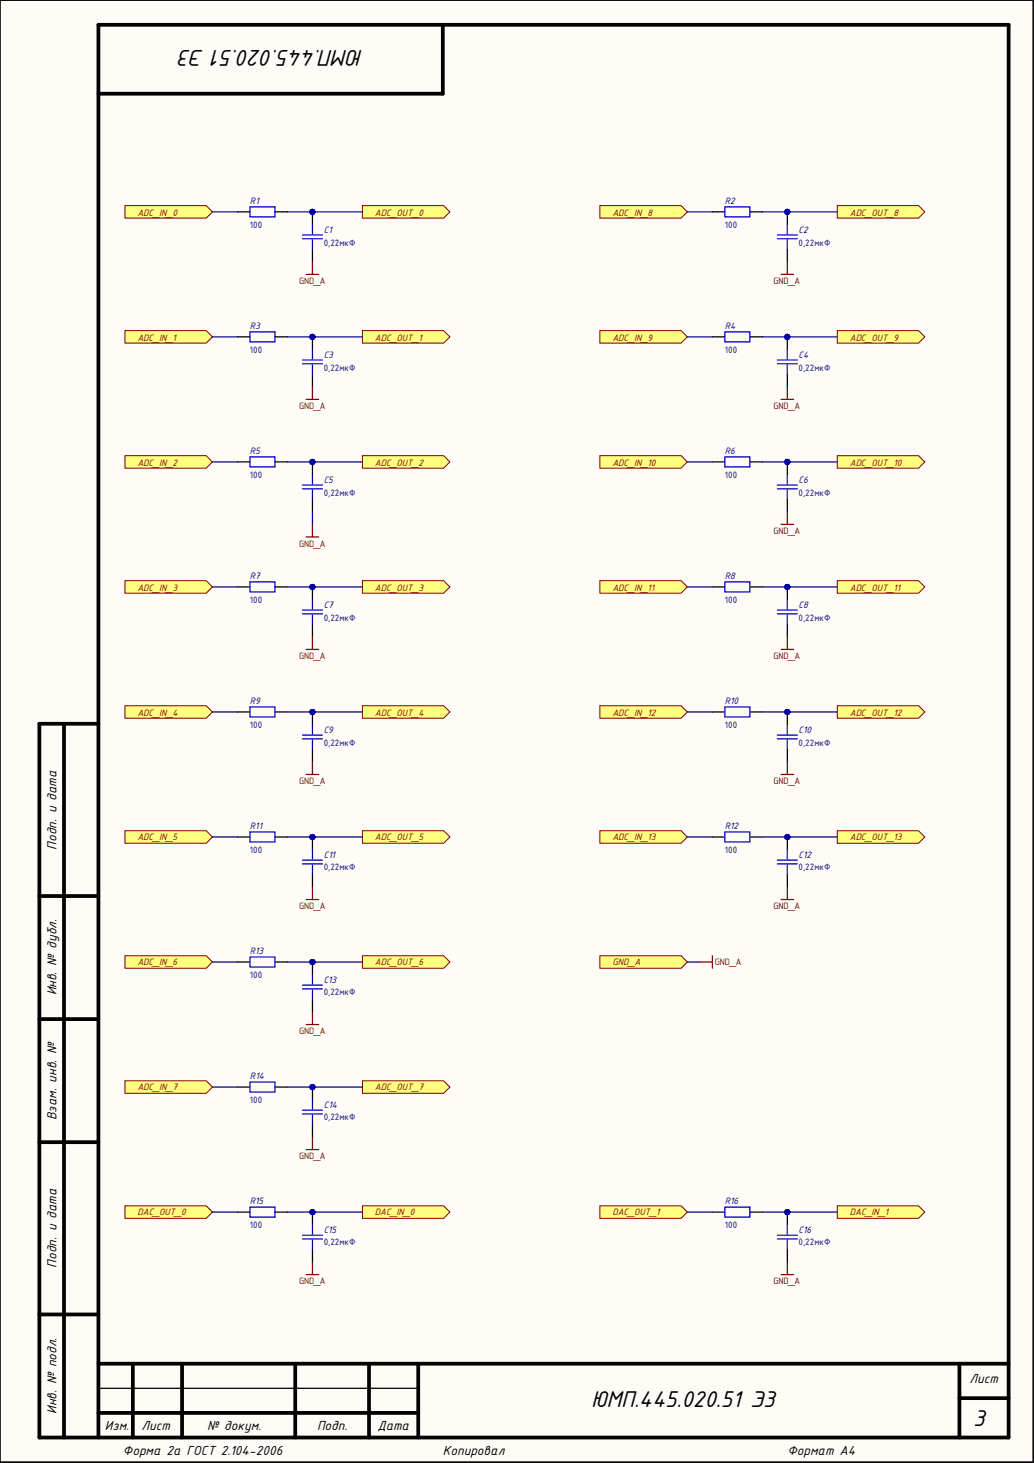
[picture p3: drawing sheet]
<svg xmlns="http://www.w3.org/2000/svg" width="210mm" height="297mm" viewBox="0 0 210 297" stroke-linecap="round" stroke-linejoin="round" font-family="sans-serif">
<defs><g id="words">
<g font-size="5">
<text x="73.7" y="10.3" transform="rotate(-180 73.7 10.3)">ЮМП.445.020.51 Э3</text>
<text x="120" y="285.6">ЮМП.445.020.51 Э3</text>
<text x="197.6" y="289.6">3</text>
</g>
<g font-size="2.9">
<text x="11.5" y="172.5" transform="rotate(-90 11.5 172.5)">Подп. и дата</text>
<text x="11.5" y="202.1" transform="rotate(-90 11.5 202.1)">Инв. № дубл.</text>
<text x="11.5" y="227.4" transform="rotate(-90 11.5 227.4)">Взам. инв. №</text>
<text x="11.5" y="257.4" transform="rotate(-90 11.5 257.4)">Подп. и дата</text>
<text x="196.8" y="280.9">Лист</text>
<text x="11.5" y="287.1" transform="rotate(-90 11.5 287.1)">Инв. № подл.</text>
<text x="21.3" y="290.4">Изм.</text>
<text x="28.8" y="290.4">Лист</text>
<text x="42" y="290.4">№ докум.</text>
<text x="64.4" y="290.4">Подп.</text>
<text x="76.6" y="290.4">Дата</text>
<text x="24.9" y="295.4">Форма 2а ГОСТ 2.104-2006</text>
<text x="89.9" y="295.4">Копировал</text>
<text x="159.8" y="295.4">Формат А4</text>
</g>
<g font-size="2" fill="#000080">
<text x="50.7" y="41.5">R1</text>
<text x="147.2" y="41.5">R2</text>
<text x="50.7" y="46.3">100</text>
<text x="65.7" y="47.3">C1</text>
<text x="147.2" y="46.3">100</text>
<text x="162.1" y="47.3">C2</text>
<text x="65.7" y="49.9">0,22мкФ</text>
<text x="162.1" y="49.9">0,22мкФ</text>
<text x="50.7" y="71.7">100</text>
<text x="50.7" y="66.9">R3</text>
<text x="147.2" y="71.7">100</text>
<text x="147.2" y="66.9">R4</text>
<text x="65.7" y="72.7">C3</text>
<text x="65.7" y="75.2">0,22мкФ</text>
<text x="162.1" y="72.7">C4</text>
<text x="162.1" y="75.2">0,22мкФ</text>
<text x="50.7" y="92.3">R5</text>
<text x="147.2" y="92.3">R6</text>
<text x="50.7" y="97.1">100</text>
<text x="65.7" y="98.1">C5</text>
<text x="65.7" y="100.6">0,22мкФ</text>
<text x="147.2" y="97.1">100</text>
<text x="162.1" y="98.1">C6</text>
<text x="162.1" y="100.6">0,22мкФ</text>
<text x="50.7" y="117.6">R7</text>
<text x="147.2" y="117.6">R8</text>
<text x="50.7" y="122.5">100</text>
<text x="65.7" y="123.5">C7</text>
<text x="147.2" y="122.5">100</text>
<text x="162.1" y="123.5">C8</text>
<text x="65.7" y="126">0,22мкФ</text>
<text x="162.1" y="126">0,22мкФ</text>
<text x="50.7" y="143">R9</text>
<text x="147.2" y="143">R10</text>
<text x="50.7" y="147.9">100</text>
<text x="65.7" y="148.9">C9</text>
<text x="147.2" y="147.9">100</text>
<text x="162.1" y="148.9">C10</text>
<text x="65.7" y="151.4">0,22мкФ</text>
<text x="162.1" y="151.4">0,22мкФ</text>
<text x="50.7" y="173.2">100</text>
<text x="50.7" y="168.3">R11</text>
<text x="147.2" y="173.2">100</text>
<text x="147.2" y="168.3">R12</text>
<text x="65.7" y="174.2">C11</text>
<text x="65.7" y="176.7">0,22мкФ</text>
<text x="162.1" y="174.2">C12</text>
<text x="162.1" y="176.7">0,22мкФ</text>
<text x="50.7" y="193.7">R13</text>
<text x="50.7" y="198.5">100</text>
<text x="65.7" y="199.6">C13</text>
<text x="65.7" y="202.1">0,22мкФ</text>
<text x="50.7" y="219.1">R14</text>
<text x="50.7" y="223.9">100</text>
<text x="65.7" y="225">C14</text>
<text x="65.7" y="227.5">0,22мкФ</text>
<text x="50.7" y="244.5">R15</text>
<text x="147.2" y="244.5">R16</text>
<text x="50.7" y="249.3">100</text>
<text x="65.7" y="250.3">C15</text>
<text x="147.2" y="249.3">100</text>
<text x="162.1" y="250.3">C16</text>
<text x="65.7" y="252.9">0,22мкФ</text>
<text x="162.1" y="252.9">0,22мкФ</text>
</g>
<g font-size="2" fill="#800000">
<text x="27.9" y="43.8">ADC_IN_0</text>
<text x="76.1" y="43.8">ADC_OUT_0</text>
<text x="124.3" y="43.8">ADC_IN_8</text>
<text x="172.5" y="43.8">ADC_OUT_8</text>
<text x="60.7" y="57.7">GND_A</text>
<text x="157.1" y="57.7">GND_A</text>
<text x="27.9" y="69.2">ADC_IN_1</text>
<text x="76.1" y="69.2">ADC_OUT_1</text>
<text x="124.3" y="69.2">ADC_IN_9</text>
<text x="172.5" y="69.2">ADC_OUT_9</text>
<text x="60.7" y="83.1">GND_A</text>
<text x="157.1" y="83.1">GND_A</text>
<text x="27.9" y="94.5">ADC_IN_2</text>
<text x="76.1" y="94.5">ADC_OUT_2</text>
<text x="124.3" y="94.5">ADC_IN_10</text>
<text x="172.5" y="94.5">ADC_OUT_10</text>
<text x="60.7" y="111">GND_A</text>
<text x="157.1" y="108.5">GND_A</text>
<text x="27.9" y="119.9">ADC_IN_3</text>
<text x="76.1" y="119.9">ADC_OUT_3</text>
<text x="124.3" y="119.9">ADC_IN_11</text>
<text x="172.5" y="119.9">ADC_OUT_11</text>
<text x="60.7" y="133.9">GND_A</text>
<text x="157.1" y="133.9">GND_A</text>
<text x="27.9" y="145.3">ADC_IN_4</text>
<text x="76.1" y="145.3">ADC_OUT_4</text>
<text x="124.3" y="145.3">ADC_IN_12</text>
<text x="172.5" y="145.3">ADC_OUT_12</text>
<text x="60.7" y="159.3">GND_A</text>
<text x="157.1" y="159.3">GND_A</text>
<text x="27.9" y="170.6">ADC_IN_5</text>
<text x="76.1" y="170.6">ADC_OUT_5</text>
<text x="124.3" y="170.6">ADC_IN_13</text>
<text x="172.5" y="170.6">ADC_OUT_13</text>
<text x="60.7" y="184.6">GND_A</text>
<text x="157.1" y="184.6">GND_A</text>
<text x="27.9" y="196">ADC_IN_6</text>
<text x="76.1" y="196">ADC_OUT_6</text>
<text x="124.3" y="196">GND_A</text>
<text x="145.1" y="196">GND_A</text>
<text x="60.7" y="210">GND_A</text>
<text x="27.9" y="221.4">ADC_IN_7</text>
<text x="76.1" y="221.4">ADC_OUT_7</text>
<text x="60.7" y="235.4">GND_A</text>
<text x="27.9" y="246.8">DAC_OUT_0</text>
<text x="76.1" y="246.8">DAC_IN_0</text>
<text x="124.3" y="246.8">DAC_OUT_1</text>
<text x="172.5" y="246.8">DAC_IN_1</text>
<text x="60.7" y="260.7">GND_A</text>
<text x="157.1" y="260.7">GND_A</text>
</g>
</g></defs>
<path d="M0 0h209.7v296.9h-209.7z" fill-rule="evenodd" fill="#fffcf8"/>
<path d="M0 0h209.7v296.9h-209.7z" fill="none" stroke="#000" stroke-width=".2"/>
<path d="M0 0h209.7v296.9h-209.7z" fill-rule="evenodd" fill="#fffcf8"/>
<path d="M0 0h209.7v296.9h-209.7z" fill="none" stroke="#000" stroke-width=".2"/>
<g fill="none" stroke="#000" stroke-width=".76">
<path d="M89.9 5v14h-69.9M13 147v144.9M20 147h-12v144.9h196.8v-286.9h-184.8v286.9M8 181.9h12M8 206.9h12M8 231.9h12M8 266.9h12M20 276.9h184.8M27 276.9v15M37 276.9v15M59.9 276.9v15M74.9 276.9v15"/>
<path d="M84.9 276.9v15M194.8 276.9v15M20 286.9h64.9M194.8 283.9h10"/>
</g>
<path d="M0 0h209.7v296.9h-209.7zM48.2 43h2.5M55.8 43h2.6M20 281.9h64.9" fill="none" stroke="#000" stroke-width=".25"/>
<path d="M50.7 42h5.1v2h-5.1z" fill="none" stroke="#00f" stroke-width=".25"/>
<path d="M25.4 41.7h16.5l1.2 1.3-1.2 1.3h-16.5z" fill-rule="evenodd" fill="#ffff80"/>
<path d="M25.4 41.7h16.5l1.2 1.3-1.2 1.3h-16.5z" fill="none" stroke="#800000" stroke-width=".2"/>
<path d="M73.6 41.7h16.5l1.2 1.3-1.2 1.3h-16.5z" fill-rule="evenodd" fill="#ffff80"/>
<path d="M73.6 41.7h16.5l1.2 1.3-1.2 1.3h-16.5z" fill="none" stroke="#800000" stroke-width=".2"/>
<circle cx="63.4" cy="43" r=".51" fill="#000080"/>
<circle cx="63.4" cy="43" r=".51" fill="none" stroke="#000080" stroke-width=".2"/>
<path d="M63.4 43v2.6M63.4 50.6v2.6" fill="none" stroke="#000" stroke-width=".25"/>
<circle cx="63.4" cy="43" r=".51" fill="#000080"/>
<circle cx="63.4" cy="43" r=".51" fill="none" stroke="#000080" stroke-width=".2"/>
<path d="M61.4 47.7h4.1M61.4 48.5h4.1M63.4 45.6v2M63.4 48.6v2M50.7 67.4h5.1v2h-5.1z" fill="none" stroke="#00f" stroke-width=".25"/>
<path d="M62.2 55.7h2.5M63.4 53.2v2.5" fill="none" stroke="#800000" stroke-width=".25"/>
<path d="M48.2 68.4h2.5M55.8 68.4h2.6" fill="none" stroke="#000" stroke-width=".25"/>
<path d="M25.4 67.1h16.5l1.2 1.3-1.2 1.3h-16.5z" fill-rule="evenodd" fill="#ffff80"/>
<path d="M25.4 67.1h16.5l1.2 1.3-1.2 1.3h-16.5z" fill="none" stroke="#800000" stroke-width=".2"/>
<path d="M73.6 67.1h16.5l1.2 1.3-1.2 1.3h-16.5z" fill-rule="evenodd" fill="#ffff80"/>
<path d="M73.6 67.1h16.5l1.2 1.3-1.2 1.3h-16.5z" fill="none" stroke="#800000" stroke-width=".2"/>
<circle cx="63.4" cy="68.4" r=".51" fill="#000080"/>
<circle cx="63.4" cy="68.4" r=".51" fill="none" stroke="#000080" stroke-width=".2"/>
<path d="M63.4 68.4v2.5M63.4 76v2.6" fill="none" stroke="#000" stroke-width=".25"/>
<circle cx="63.4" cy="68.4" r=".51" fill="#000080"/>
<circle cx="63.4" cy="68.4" r=".51" fill="none" stroke="#000080" stroke-width=".2"/>
<path d="M61.4 73.1h4.1M61.4 73.9h4.1M63.4 70.9v2.1M63.4 74v2M50.7 92.8h5.1v2h-5.1z" fill="none" stroke="#00f" stroke-width=".25"/>
<path d="M63.4 78.6v2.5M62.2 81.1h2.5" fill="none" stroke="#800000" stroke-width=".25"/>
<path d="M48.2 93.8h2.5M55.8 93.8h2.6" fill="none" stroke="#000" stroke-width=".25"/>
<path d="M25.4 92.5h16.5l1.2 1.3-1.2 1.3h-16.5z" fill-rule="evenodd" fill="#ffff80"/>
<path d="M25.4 92.5h16.5l1.2 1.3-1.2 1.3h-16.5z" fill="none" stroke="#800000" stroke-width=".2"/>
<path d="M73.6 92.5h16.5l1.2 1.3-1.2 1.3h-16.5z" fill-rule="evenodd" fill="#ffff80"/>
<path d="M73.6 92.5h16.5l1.2 1.3-1.2 1.3h-16.5z" fill="none" stroke="#800000" stroke-width=".2"/>
<circle cx="63.4" cy="93.8" r=".51" fill="#000080"/>
<circle cx="63.4" cy="93.8" r=".51" fill="none" stroke="#000080" stroke-width=".2"/>
<path d="M63.4 93.8v2.5M63.4 101.4v2.5" fill="none" stroke="#000" stroke-width=".25"/>
<circle cx="63.4" cy="93.8" r=".51" fill="#000080"/>
<circle cx="63.4" cy="93.8" r=".51" fill="none" stroke="#000080" stroke-width=".2"/>
<path d="M61.4 98.5h4.1M61.4 99.2h4.1M63.4 96.3v2.1M63.4 99.4v2M50.7 118.2h5.1v2h-5.1z" fill="none" stroke="#00f" stroke-width=".25"/>
<path d="M62.2 109h2.5M63.4 106.5v2.5" fill="none" stroke="#800000" stroke-width=".25"/>
<path d="M48.2 119.2h2.5M55.8 119.2h2.6" fill="none" stroke="#000" stroke-width=".25"/>
<path d="M25.4 117.9h16.5l1.2 1.3-1.2 1.2h-16.5z" fill-rule="evenodd" fill="#ffff80"/>
<path d="M25.4 117.9h16.5l1.2 1.3-1.2 1.2h-16.5z" fill="none" stroke="#800000" stroke-width=".2"/>
<path d="M73.6 117.9h16.5l1.2 1.3-1.2 1.2h-16.5z" fill-rule="evenodd" fill="#ffff80"/>
<path d="M73.6 117.9h16.5l1.2 1.3-1.2 1.2h-16.5z" fill="none" stroke="#800000" stroke-width=".2"/>
<circle cx="63.4" cy="119.2" r=".51" fill="#000080"/>
<circle cx="63.4" cy="119.2" r=".51" fill="none" stroke="#000080" stroke-width=".2"/>
<path d="M63.4 119.2v2.5M63.4 126.8v2.5" fill="none" stroke="#000" stroke-width=".25"/>
<circle cx="63.4" cy="119.2" r=".51" fill="#000080"/>
<circle cx="63.4" cy="119.2" r=".51" fill="none" stroke="#000080" stroke-width=".2"/>
<path d="M61.4 123.9h4.1M61.4 124.6h4.1M63.4 121.7v2M63.4 124.8v2M50.7 143.5h5.1v2.1h-5.1z" fill="none" stroke="#00f" stroke-width=".25"/>
<path d="M62.2 131.9h2.5M63.4 129.3v2.6" fill="none" stroke="#800000" stroke-width=".25"/>
<path d="M48.2 144.6h2.5M55.8 144.6h2.6" fill="none" stroke="#000" stroke-width=".25"/>
<path d="M25.4 143.3h16.5l1.2 1.3-1.2 1.2h-16.5z" fill-rule="evenodd" fill="#ffff80"/>
<path d="M25.4 143.3h16.5l1.2 1.3-1.2 1.2h-16.5z" fill="none" stroke="#800000" stroke-width=".2"/>
<path d="M73.6 143.3h16.5l1.2 1.3-1.2 1.2h-16.5z" fill-rule="evenodd" fill="#ffff80"/>
<path d="M73.6 143.3h16.5l1.2 1.3-1.2 1.2h-16.5z" fill="none" stroke="#800000" stroke-width=".2"/>
<circle cx="63.4" cy="144.6" r=".51" fill="#000080"/>
<circle cx="63.4" cy="144.6" r=".51" fill="none" stroke="#000080" stroke-width=".2"/>
<path d="M63.4 144.6v2.5M63.4 152.2v2.5" fill="none" stroke="#000" stroke-width=".25"/>
<circle cx="63.4" cy="144.6" r=".51" fill="#000080"/>
<circle cx="63.4" cy="144.6" r=".51" fill="none" stroke="#000080" stroke-width=".2"/>
<path d="M61.4 149.2h4.1M61.4 150h4.1M63.4 147.1v2M63.4 150.1v2.1M50.7 168.9h5.1v2.1h-5.1z" fill="none" stroke="#00f" stroke-width=".25"/>
<path d="M62.2 157.2h2.5M63.4 154.7v2.5" fill="none" stroke="#800000" stroke-width=".25"/>
<path d="M48.2 169.9h2.5M55.8 169.9h2.6" fill="none" stroke="#000" stroke-width=".25"/>
<path d="M25.4 168.7h16.5l1.2 1.2-1.2 1.3h-16.5z" fill-rule="evenodd" fill="#ffff80"/>
<path d="M25.4 168.7h16.5l1.2 1.2-1.2 1.3h-16.5z" fill="none" stroke="#800000" stroke-width=".2"/>
<path d="M73.6 168.7h16.5l1.2 1.2-1.2 1.3h-16.5z" fill-rule="evenodd" fill="#ffff80"/>
<path d="M73.6 168.7h16.5l1.2 1.2-1.2 1.3h-16.5z" fill="none" stroke="#800000" stroke-width=".2"/>
<circle cx="63.4" cy="169.9" r=".51" fill="#000080"/>
<circle cx="63.4" cy="169.9" r=".51" fill="none" stroke="#000080" stroke-width=".2"/>
<path d="M63.4 169.9v2.6M63.4 177.6v2.5" fill="none" stroke="#000" stroke-width=".25"/>
<circle cx="63.4" cy="169.9" r=".51" fill="#000080"/>
<circle cx="63.4" cy="169.9" r=".51" fill="none" stroke="#000080" stroke-width=".2"/>
<path d="M61.4 174.6h4.1M61.4 175.4h4.1M63.4 172.5v2M63.4 175.5v2.1M50.7 194.3h5.1v2h-5.1z" fill="none" stroke="#00f" stroke-width=".25"/>
<path d="M62.2 182.6h2.5M63.4 180.1v2.5" fill="none" stroke="#800000" stroke-width=".25"/>
<path d="M48.2 195.3h2.5M55.8 195.3h2.6" fill="none" stroke="#000" stroke-width=".25"/>
<path d="M25.4 194.1h16.5l1.2 1.2-1.2 1.3h-16.5z" fill-rule="evenodd" fill="#ffff80"/>
<path d="M25.4 194.1h16.5l1.2 1.2-1.2 1.3h-16.5z" fill="none" stroke="#800000" stroke-width=".2"/>
<path d="M73.6 194.1h16.5l1.2 1.2-1.2 1.3h-16.5z" fill-rule="evenodd" fill="#ffff80"/>
<path d="M73.6 194.1h16.5l1.2 1.2-1.2 1.3h-16.5z" fill="none" stroke="#800000" stroke-width=".2"/>
<circle cx="63.4" cy="195.3" r=".51" fill="#000080"/>
<circle cx="63.4" cy="195.3" r=".51" fill="none" stroke="#000080" stroke-width=".2"/>
<path d="M63.4 195.3v2.6M63.4 202.9v2.6" fill="none" stroke="#000" stroke-width=".25"/>
<circle cx="63.4" cy="195.3" r=".51" fill="#000080"/>
<circle cx="63.4" cy="195.3" r=".51" fill="none" stroke="#000080" stroke-width=".2"/>
<path d="M63.4 197.9v2M50.7 219.7h5.1v2h-5.1zM61.4 200h4.1M61.4 200.8h4.1M63.4 200.9v2" fill="none" stroke="#00f" stroke-width=".25"/>
<path d="M62.2 208h2.5M63.4 205.5v2.5" fill="none" stroke="#800000" stroke-width=".25"/>
<path d="M48.2 220.7h2.5M55.8 220.7h2.6" fill="none" stroke="#000" stroke-width=".25"/>
<path d="M25.4 219.4h16.5l1.2 1.3-1.2 1.3h-16.5z" fill-rule="evenodd" fill="#ffff80"/>
<path d="M25.4 219.4h16.5l1.2 1.3-1.2 1.3h-16.5z" fill="none" stroke="#800000" stroke-width=".2"/>
<path d="M73.6 219.4h16.5l1.2 1.3-1.2 1.3h-16.5z" fill-rule="evenodd" fill="#ffff80"/>
<path d="M73.6 219.4h16.5l1.2 1.3-1.2 1.3h-16.5z" fill="none" stroke="#800000" stroke-width=".2"/>
<circle cx="63.4" cy="220.7" r=".51" fill="#000080"/>
<circle cx="63.4" cy="220.7" r=".51" fill="none" stroke="#000080" stroke-width=".2"/>
<path d="M63.4 220.7v2.5M63.4 228.3v2.6" fill="none" stroke="#000" stroke-width=".25"/>
<circle cx="63.4" cy="220.7" r=".51" fill="#000080"/>
<circle cx="63.4" cy="220.7" r=".51" fill="none" stroke="#000080" stroke-width=".2"/>
<path d="M147.1 42h5.1v2h-5.1zM61.4 225.4h4.1M61.4 226.2h4.1M63.4 223.2v2.1M63.4 226.3v2" fill="none" stroke="#00f" stroke-width=".25"/>
<path d="M62.2 233.4h2.5M63.4 230.9v2.5" fill="none" stroke="#800000" stroke-width=".25"/>
<path d="M144.6 43h2.5M152.2 43h2.6" fill="none" stroke="#000" stroke-width=".25"/>
<path d="M121.8 41.7h16.5l1.2 1.3-1.2 1.3h-16.5z" fill-rule="evenodd" fill="#ffff80"/>
<path d="M121.8 41.7h16.5l1.2 1.3-1.2 1.3h-16.5z" fill="none" stroke="#800000" stroke-width=".2"/>
<path d="M170 41.7h16.5l1.2 1.3-1.2 1.3h-16.5z" fill-rule="evenodd" fill="#ffff80"/>
<path d="M170 41.7h16.5l1.2 1.3-1.2 1.3h-16.5z" fill="none" stroke="#800000" stroke-width=".2"/>
<circle cx="159.8" cy="43" r=".51" fill="#000080"/>
<circle cx="159.8" cy="43" r=".51" fill="none" stroke="#000080" stroke-width=".2"/>
<path d="M159.8 43v2.6M159.8 50.6v2.6" fill="none" stroke="#000" stroke-width=".25"/>
<circle cx="159.8" cy="43" r=".51" fill="#000080"/>
<circle cx="159.8" cy="43" r=".51" fill="none" stroke="#000080" stroke-width=".2"/>
<path d="M157.8 47.7h4.1M157.8 48.5h4.1M159.8 45.6v2M159.8 48.6v2M147.1 67.4h5.1v2h-5.1z" fill="none" stroke="#00f" stroke-width=".25"/>
<path d="M158.6 55.7h2.5M159.8 53.2v2.5" fill="none" stroke="#800000" stroke-width=".25"/>
<path d="M144.6 68.4h2.5M152.2 68.4h2.6" fill="none" stroke="#000" stroke-width=".25"/>
<path d="M121.8 67.1h16.5l1.2 1.3-1.2 1.3h-16.5z" fill-rule="evenodd" fill="#ffff80"/>
<path d="M121.8 67.1h16.5l1.2 1.3-1.2 1.3h-16.5z" fill="none" stroke="#800000" stroke-width=".2"/>
<path d="M170 67.1h16.5l1.2 1.3-1.2 1.3h-16.5z" fill-rule="evenodd" fill="#ffff80"/>
<path d="M170 67.1h16.5l1.2 1.3-1.2 1.3h-16.5z" fill="none" stroke="#800000" stroke-width=".2"/>
<circle cx="159.8" cy="68.4" r=".51" fill="#000080"/>
<circle cx="159.8" cy="68.4" r=".51" fill="none" stroke="#000080" stroke-width=".2"/>
<path d="M159.8 68.4v2.5M159.8 76v2.6" fill="none" stroke="#000" stroke-width=".25"/>
<circle cx="159.8" cy="68.4" r=".51" fill="#000080"/>
<circle cx="159.8" cy="68.4" r=".51" fill="none" stroke="#000080" stroke-width=".2"/>
<path d="M157.8 73.1h4.1M157.8 73.9h4.1M159.8 70.9v2.1M159.8 74v2M147.1 92.8h5.1v2h-5.1z" fill="none" stroke="#00f" stroke-width=".25"/>
<path d="M159.8 78.6v2.5M158.6 81.1h2.5" fill="none" stroke="#800000" stroke-width=".25"/>
<path d="M144.6 93.8h2.5M152.2 93.8h2.6" fill="none" stroke="#000" stroke-width=".25"/>
<path d="M121.8 92.5h16.5l1.2 1.3-1.2 1.3h-16.5z" fill-rule="evenodd" fill="#ffff80"/>
<path d="M121.8 92.5h16.5l1.2 1.3-1.2 1.3h-16.5z" fill="none" stroke="#800000" stroke-width=".2"/>
<path d="M170 92.5h16.5l1.2 1.3-1.2 1.3h-16.5z" fill-rule="evenodd" fill="#ffff80"/>
<path d="M170 92.5h16.5l1.2 1.3-1.2 1.3h-16.5z" fill="none" stroke="#800000" stroke-width=".2"/>
<circle cx="159.8" cy="93.8" r=".51" fill="#000080"/>
<circle cx="159.8" cy="93.8" r=".51" fill="none" stroke="#000080" stroke-width=".2"/>
<path d="M159.8 93.8v2.5M159.8 101.4v2.5" fill="none" stroke="#000" stroke-width=".25"/>
<circle cx="159.8" cy="93.8" r=".51" fill="#000080"/>
<circle cx="159.8" cy="93.8" r=".51" fill="none" stroke="#000080" stroke-width=".2"/>
<path d="M157.8 98.5h4.1M157.8 99.2h4.1M159.8 96.3v2.1M159.8 99.4v2M147.1 118.2h5.1v2h-5.1z" fill="none" stroke="#00f" stroke-width=".25"/>
<path d="M158.6 106.5h2.5M159.8 103.9v2.6" fill="none" stroke="#800000" stroke-width=".25"/>
<path d="M144.6 119.2h2.5M152.2 119.2h2.6" fill="none" stroke="#000" stroke-width=".25"/>
<path d="M121.8 117.9h16.5l1.2 1.3-1.2 1.2h-16.5z" fill-rule="evenodd" fill="#ffff80"/>
<path d="M121.8 117.9h16.5l1.2 1.3-1.2 1.2h-16.5z" fill="none" stroke="#800000" stroke-width=".2"/>
<path d="M170 117.9h16.5l1.2 1.3-1.2 1.2h-16.5z" fill-rule="evenodd" fill="#ffff80"/>
<path d="M170 117.9h16.5l1.2 1.3-1.2 1.2h-16.5z" fill="none" stroke="#800000" stroke-width=".2"/>
<circle cx="159.8" cy="119.2" r=".51" fill="#000080"/>
<circle cx="159.8" cy="119.2" r=".51" fill="none" stroke="#000080" stroke-width=".2"/>
<path d="M159.8 119.2v2.5M159.8 126.8v2.5" fill="none" stroke="#000" stroke-width=".25"/>
<circle cx="159.8" cy="119.2" r=".51" fill="#000080"/>
<circle cx="159.8" cy="119.2" r=".51" fill="none" stroke="#000080" stroke-width=".2"/>
<path d="M157.8 123.9h4.1M157.8 124.6h4.1M159.8 121.7v2M159.8 124.8v2M147.1 143.5h5.1v2.1h-5.1z" fill="none" stroke="#00f" stroke-width=".25"/>
<path d="M158.6 131.9h2.5M159.8 129.3v2.6" fill="none" stroke="#800000" stroke-width=".25"/>
<path d="M144.6 144.6h2.5M152.2 144.6h2.6" fill="none" stroke="#000" stroke-width=".25"/>
<path d="M121.8 143.3h16.5l1.2 1.3-1.2 1.2h-16.5z" fill-rule="evenodd" fill="#ffff80"/>
<path d="M121.8 143.3h16.5l1.2 1.3-1.2 1.2h-16.5z" fill="none" stroke="#800000" stroke-width=".2"/>
<path d="M170 143.3h16.5l1.2 1.3-1.2 1.2h-16.5z" fill-rule="evenodd" fill="#ffff80"/>
<path d="M170 143.3h16.5l1.2 1.3-1.2 1.2h-16.5z" fill="none" stroke="#800000" stroke-width=".2"/>
<circle cx="159.8" cy="144.6" r=".51" fill="#000080"/>
<circle cx="159.8" cy="144.6" r=".51" fill="none" stroke="#000080" stroke-width=".2"/>
<path d="M159.8 144.6v2.5M159.8 152.2v2.5" fill="none" stroke="#000" stroke-width=".25"/>
<circle cx="159.8" cy="144.6" r=".51" fill="#000080"/>
<circle cx="159.8" cy="144.6" r=".51" fill="none" stroke="#000080" stroke-width=".2"/>
<path d="M157.8 149.2h4.1M157.8 150h4.1M159.8 147.1v2M159.8 150.1v2.1M147.1 168.9h5.1v2.1h-5.1z" fill="none" stroke="#00f" stroke-width=".25"/>
<path d="M158.6 157.2h2.5M159.8 154.7v2.5" fill="none" stroke="#800000" stroke-width=".25"/>
<path d="M144.6 169.9h2.5M152.2 169.9h2.6" fill="none" stroke="#000" stroke-width=".25"/>
<path d="M121.8 168.7h16.5l1.2 1.2-1.2 1.3h-16.5z" fill-rule="evenodd" fill="#ffff80"/>
<path d="M121.8 168.7h16.5l1.2 1.2-1.2 1.3h-16.5z" fill="none" stroke="#800000" stroke-width=".2"/>
<path d="M170 168.7h16.5l1.2 1.2-1.2 1.3h-16.5z" fill-rule="evenodd" fill="#ffff80"/>
<path d="M170 168.7h16.5l1.2 1.2-1.2 1.3h-16.5z" fill="none" stroke="#800000" stroke-width=".2"/>
<circle cx="159.8" cy="169.9" r=".51" fill="#000080"/>
<circle cx="159.8" cy="169.9" r=".51" fill="none" stroke="#000080" stroke-width=".2"/>
<path d="M159.8 169.9v2.6M159.8 177.6v2.5" fill="none" stroke="#000" stroke-width=".25"/>
<circle cx="159.8" cy="169.9" r=".51" fill="#000080"/>
<circle cx="159.8" cy="169.9" r=".51" fill="none" stroke="#000080" stroke-width=".2"/>
<path d="M157.8 174.6h4.1M157.8 175.4h4.1M159.8 172.5v2M159.8 175.5v2.1M50.7 245.1h5.1v2h-5.1z" fill="none" stroke="#00f" stroke-width=".25"/>
<path d="M158.6 182.6h2.5M159.8 180.1v2.5" fill="none" stroke="#800000" stroke-width=".25"/>
<path d="M48.2 246.1h2.5M55.8 246.1h2.6" fill="none" stroke="#000" stroke-width=".25"/>
<path d="M25.4 244.8h16.5l1.2 1.3-1.2 1.3h-16.5z" fill-rule="evenodd" fill="#ffff80"/>
<path d="M25.4 244.8h16.5l1.2 1.3-1.2 1.3h-16.5z" fill="none" stroke="#800000" stroke-width=".2"/>
<path d="M73.6 244.8h16.5l1.2 1.3-1.2 1.3h-16.5z" fill-rule="evenodd" fill="#ffff80"/>
<path d="M73.6 244.8h16.5l1.2 1.3-1.2 1.3h-16.5z" fill="none" stroke="#800000" stroke-width=".2"/>
<circle cx="63.4" cy="246.1" r=".51" fill="#000080"/>
<circle cx="63.4" cy="246.1" r=".51" fill="none" stroke="#000080" stroke-width=".2"/>
<path d="M63.4 246.1v2.5M63.4 253.7v2.6" fill="none" stroke="#000" stroke-width=".25"/>
<circle cx="63.4" cy="246.1" r=".51" fill="#000080"/>
<circle cx="63.4" cy="246.1" r=".51" fill="none" stroke="#000080" stroke-width=".2"/>
<path d="M61.4 250.8h4.1M61.4 251.6h4.1M63.4 248.6v2.1M63.4 251.7v2M147.1 245.1h5.1v2h-5.1z" fill="none" stroke="#00f" stroke-width=".25"/>
<path d="M62.2 258.8h2.5M63.4 256.3v2.5" fill="none" stroke="#800000" stroke-width=".25"/>
<path d="M144.6 246.1h2.5M152.2 246.1h2.6" fill="none" stroke="#000" stroke-width=".25"/>
<path d="M121.8 244.8h16.5l1.2 1.3-1.2 1.3h-16.5z" fill-rule="evenodd" fill="#ffff80"/>
<path d="M121.8 244.8h16.5l1.2 1.3-1.2 1.3h-16.5z" fill="none" stroke="#800000" stroke-width=".2"/>
<path d="M170 244.8h16.5l1.2 1.3-1.2 1.3h-16.5z" fill-rule="evenodd" fill="#ffff80"/>
<path d="M170 244.8h16.5l1.2 1.3-1.2 1.3h-16.5z" fill="none" stroke="#800000" stroke-width=".2"/>
<circle cx="159.8" cy="246.1" r=".51" fill="#000080"/>
<circle cx="159.8" cy="246.1" r=".51" fill="none" stroke="#000080" stroke-width=".2"/>
<path d="M159.8 246.1v2.5M159.8 253.7v2.6" fill="none" stroke="#000" stroke-width=".25"/>
<circle cx="159.8" cy="246.1" r=".51" fill="#000080"/>
<circle cx="159.8" cy="246.1" r=".51" fill="none" stroke="#000080" stroke-width=".2"/>
<path d="M157.8 250.8h4.1M157.8 251.6h4.1M159.8 248.6v2.1M159.8 251.7v2" fill="none" stroke="#00f" stroke-width=".25"/>
<path d="M142.1 195.3h2.5M144.6 194.1v2.5M158.6 258.8h2.5M159.8 256.3v2.5" fill="none" stroke="#800000" stroke-width=".25"/>
<path d="M121.8 194.1h16.5l1.2 1.2-1.2 1.3h-16.5z" fill-rule="evenodd" fill="#ffff80"/>
<path d="M121.8 194.1h16.5l1.2 1.2-1.2 1.3h-16.5z" fill="none" stroke="#800000" stroke-width=".2"/>
<path d="M58.4 43h5" fill="none" stroke="#000080" stroke-width=".25"/>
<circle cx="63.4" cy="43" r=".51" fill="#000080"/>
<circle cx="63.4" cy="43" r=".51" fill="none" stroke="#000080" stroke-width=".2"/>
<path d="M63.4 43h10.2" fill="none" stroke="#000080" stroke-width=".25"/>
<circle cx="63.4" cy="43" r=".51" fill="#000080"/>
<circle cx="63.4" cy="43" r=".51" fill="none" stroke="#000080" stroke-width=".2"/>
<path d="M58.4 68.4h5" fill="none" stroke="#000080" stroke-width=".25"/>
<circle cx="63.4" cy="68.4" r=".51" fill="#000080"/>
<circle cx="63.4" cy="68.4" r=".51" fill="none" stroke="#000080" stroke-width=".2"/>
<path d="M63.4 68.4h10.2" fill="none" stroke="#000080" stroke-width=".25"/>
<circle cx="63.4" cy="68.4" r=".51" fill="#000080"/>
<circle cx="63.4" cy="68.4" r=".51" fill="none" stroke="#000080" stroke-width=".2"/>
<path d="M58.4 93.8h5" fill="none" stroke="#000080" stroke-width=".25"/>
<circle cx="63.4" cy="93.8" r=".51" fill="#000080"/>
<circle cx="63.4" cy="93.8" r=".51" fill="none" stroke="#000080" stroke-width=".2"/>
<path d="M63.4 93.8h10.2" fill="none" stroke="#000080" stroke-width=".25"/>
<circle cx="63.4" cy="93.8" r=".51" fill="#000080"/>
<circle cx="63.4" cy="93.8" r=".51" fill="none" stroke="#000080" stroke-width=".2"/>
<path d="M58.4 119.2h5" fill="none" stroke="#000080" stroke-width=".25"/>
<circle cx="63.4" cy="119.2" r=".51" fill="#000080"/>
<circle cx="63.4" cy="119.2" r=".51" fill="none" stroke="#000080" stroke-width=".2"/>
<path d="M63.4 119.2h10.2" fill="none" stroke="#000080" stroke-width=".25"/>
<circle cx="63.4" cy="119.2" r=".51" fill="#000080"/>
<circle cx="63.4" cy="119.2" r=".51" fill="none" stroke="#000080" stroke-width=".2"/>
<path d="M58.4 144.6h5" fill="none" stroke="#000080" stroke-width=".25"/>
<circle cx="63.4" cy="144.6" r=".51" fill="#000080"/>
<circle cx="63.4" cy="144.6" r=".51" fill="none" stroke="#000080" stroke-width=".2"/>
<path d="M63.4 144.6h10.2" fill="none" stroke="#000080" stroke-width=".25"/>
<circle cx="63.4" cy="144.6" r=".51" fill="#000080"/>
<circle cx="63.4" cy="144.6" r=".51" fill="none" stroke="#000080" stroke-width=".2"/>
<path d="M58.4 169.9h5" fill="none" stroke="#000080" stroke-width=".25"/>
<circle cx="63.4" cy="169.9" r=".51" fill="#000080"/>
<circle cx="63.4" cy="169.9" r=".51" fill="none" stroke="#000080" stroke-width=".2"/>
<path d="M63.4 169.9h10.2" fill="none" stroke="#000080" stroke-width=".25"/>
<circle cx="63.4" cy="169.9" r=".51" fill="#000080"/>
<circle cx="63.4" cy="169.9" r=".51" fill="none" stroke="#000080" stroke-width=".2"/>
<path d="M58.4 195.3h5" fill="none" stroke="#000080" stroke-width=".25"/>
<circle cx="63.4" cy="195.3" r=".51" fill="#000080"/>
<circle cx="63.4" cy="195.3" r=".51" fill="none" stroke="#000080" stroke-width=".2"/>
<path d="M63.4 195.3h10.2" fill="none" stroke="#000080" stroke-width=".25"/>
<circle cx="63.4" cy="195.3" r=".51" fill="#000080"/>
<circle cx="63.4" cy="195.3" r=".51" fill="none" stroke="#000080" stroke-width=".2"/>
<path d="M58.4 220.7h5" fill="none" stroke="#000080" stroke-width=".25"/>
<circle cx="63.4" cy="220.7" r=".51" fill="#000080"/>
<circle cx="63.4" cy="220.7" r=".51" fill="none" stroke="#000080" stroke-width=".2"/>
<path d="M63.4 220.7h10.2" fill="none" stroke="#000080" stroke-width=".25"/>
<circle cx="63.4" cy="220.7" r=".51" fill="#000080"/>
<circle cx="63.4" cy="220.7" r=".51" fill="none" stroke="#000080" stroke-width=".2"/>
<path d="M154.8 43h5" fill="none" stroke="#000080" stroke-width=".25"/>
<circle cx="159.8" cy="43" r=".51" fill="#000080"/>
<circle cx="159.8" cy="43" r=".51" fill="none" stroke="#000080" stroke-width=".2"/>
<path d="M159.8 43h10.2" fill="none" stroke="#000080" stroke-width=".25"/>
<circle cx="159.8" cy="43" r=".51" fill="#000080"/>
<circle cx="159.8" cy="43" r=".51" fill="none" stroke="#000080" stroke-width=".2"/>
<path d="M154.8 68.4h5" fill="none" stroke="#000080" stroke-width=".25"/>
<circle cx="159.8" cy="68.4" r=".51" fill="#000080"/>
<circle cx="159.8" cy="68.4" r=".51" fill="none" stroke="#000080" stroke-width=".2"/>
<path d="M159.8 68.4h10.2" fill="none" stroke="#000080" stroke-width=".25"/>
<circle cx="159.8" cy="68.4" r=".51" fill="#000080"/>
<circle cx="159.8" cy="68.4" r=".51" fill="none" stroke="#000080" stroke-width=".2"/>
<path d="M154.8 93.8h5" fill="none" stroke="#000080" stroke-width=".25"/>
<circle cx="159.8" cy="93.8" r=".51" fill="#000080"/>
<circle cx="159.8" cy="93.8" r=".51" fill="none" stroke="#000080" stroke-width=".2"/>
<path d="M159.8 93.8h10.2" fill="none" stroke="#000080" stroke-width=".25"/>
<circle cx="159.8" cy="93.8" r=".51" fill="#000080"/>
<circle cx="159.8" cy="93.8" r=".51" fill="none" stroke="#000080" stroke-width=".2"/>
<path d="M154.8 119.2h5" fill="none" stroke="#000080" stroke-width=".25"/>
<circle cx="159.8" cy="119.2" r=".51" fill="#000080"/>
<circle cx="159.8" cy="119.2" r=".51" fill="none" stroke="#000080" stroke-width=".2"/>
<path d="M159.8 119.2h10.2" fill="none" stroke="#000080" stroke-width=".25"/>
<circle cx="159.8" cy="119.2" r=".51" fill="#000080"/>
<circle cx="159.8" cy="119.2" r=".51" fill="none" stroke="#000080" stroke-width=".2"/>
<path d="M154.8 144.6h5" fill="none" stroke="#000080" stroke-width=".25"/>
<circle cx="159.8" cy="144.6" r=".51" fill="#000080"/>
<circle cx="159.8" cy="144.6" r=".51" fill="none" stroke="#000080" stroke-width=".2"/>
<path d="M159.8 144.6h10.2" fill="none" stroke="#000080" stroke-width=".25"/>
<circle cx="159.8" cy="144.6" r=".51" fill="#000080"/>
<circle cx="159.8" cy="144.6" r=".51" fill="none" stroke="#000080" stroke-width=".2"/>
<path d="M154.8 169.9h5" fill="none" stroke="#000080" stroke-width=".25"/>
<circle cx="159.8" cy="169.9" r=".51" fill="#000080"/>
<circle cx="159.8" cy="169.9" r=".51" fill="none" stroke="#000080" stroke-width=".2"/>
<path d="M159.8 169.9h10.2" fill="none" stroke="#000080" stroke-width=".25"/>
<circle cx="159.8" cy="169.9" r=".51" fill="#000080"/>
<circle cx="159.8" cy="169.9" r=".51" fill="none" stroke="#000080" stroke-width=".2"/>
<path d="M58.4 246.1h5" fill="none" stroke="#000080" stroke-width=".25"/>
<circle cx="63.4" cy="246.1" r=".51" fill="#000080"/>
<circle cx="63.4" cy="246.1" r=".51" fill="none" stroke="#000080" stroke-width=".2"/>
<path d="M63.4 246.1h10.2" fill="none" stroke="#000080" stroke-width=".25"/>
<circle cx="63.4" cy="246.1" r=".51" fill="#000080"/>
<circle cx="63.4" cy="246.1" r=".51" fill="none" stroke="#000080" stroke-width=".2"/>
<path d="M154.8 246.1h5" fill="none" stroke="#000080" stroke-width=".25"/>
<circle cx="159.8" cy="246.1" r=".51" fill="#000080"/>
<circle cx="159.8" cy="246.1" r=".51" fill="none" stroke="#000080" stroke-width=".2"/>
<path d="M159.8 246.1h10.2" fill="none" stroke="#000080" stroke-width=".25"/>
<circle cx="159.8" cy="246.1" r=".51" fill="#000080"/>
<circle cx="159.8" cy="246.1" r=".51" fill="none" stroke="#000080" stroke-width=".2"/>
<g fill="none" stroke="#000080" stroke-width=".25">
<path d="M43.1 43h5.1M139.5 43h5.1M43.1 68.4h5.1M139.5 68.4h5.1M43.1 93.8h5.1M139.5 93.8h5.1M43.1 119.2h5.1M63.4 103.9v2.6M139.5 119.2h5.1M43.1 144.6h5.1M139.5 144.6h5.1M43.1 169.9h5.1"/>
<path d="M139.5 169.9h5.1M43.1 195.3h5.1M139.5 195.3h2.6M43.1 220.7h5.1M43.1 246.1h5.1M139.5 246.1h5.1"/>
</g>
<use href="#words"/>
</svg>
